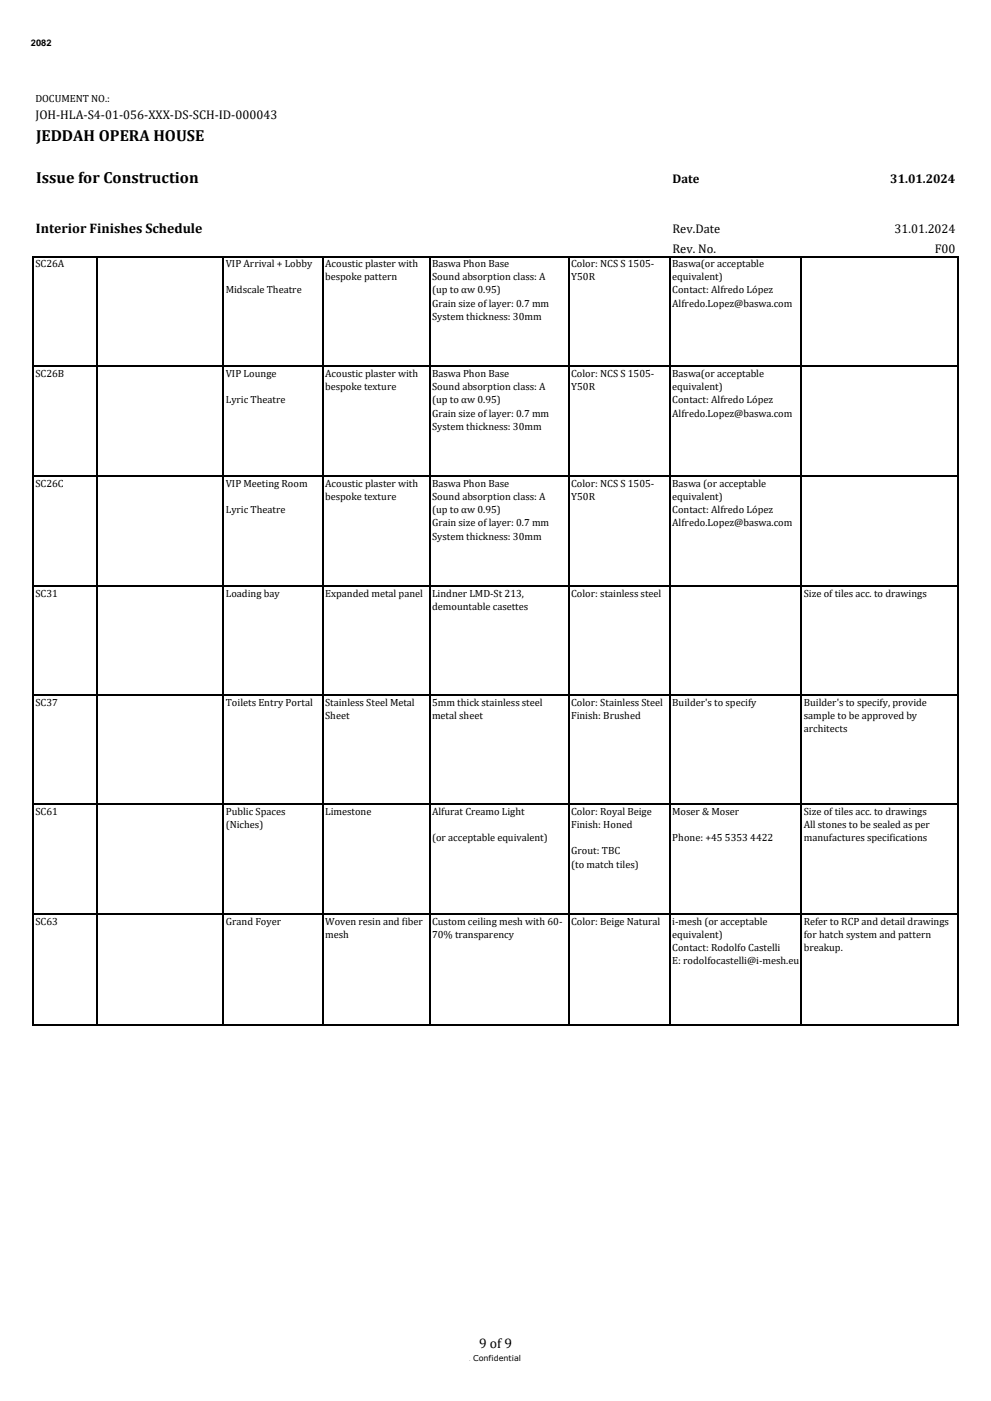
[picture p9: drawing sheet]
<svg xmlns="http://www.w3.org/2000/svg" width="210mm" height="297mm" viewBox="0 0 210 297" stroke-linecap="round" stroke-linejoin="round" font-family="sans-serif">
<defs><g id="words">
<g font-size="3.4">
<text x="7.7" y="29.9">JEDDAH OPERA HOUSE</text>
<text x="7.7" y="38.9">Issue for Construction</text>
</g>
<g font-size="2.9">
<text x="7.6" y="49.5">Interior Finishes Schedule</text>
<text x="101.5" y="285.8">9 of 9</text>
</g>
<g font-size="2.7">
<text x="7.5" y="25.2">JOH-HLA-S4-01-056-XXX-DS-SCH-ID-000043</text>
<text x="142.5" y="38.9">Date</text>
<text x="188.6" y="38.9">31.01.2024</text>
<text x="142.5" y="49.5">Rev.Date</text>
<text x="142.5" y="53.6">Rev. No.</text>
<text x="189.5" y="49.5">31.01.2024</text>
<text x="198.1" y="53.6">F00</text>
</g>
<g font-size="2.2">
<text x="7.5" y="21.7">DOCUMENT NO.:</text>
<text x="7.5" y="56.6">SC26A</text>
<text x="47.8" y="56.6">VIP Arrival + Lobby</text>
<text x="68.9" y="56.6">Acoustic plaster with</text>
<text x="68.9" y="59.4">bespoke pattern</text>
<text x="91.5" y="56.6">Baswa Phon Base</text>
<text x="91.5" y="59.4">Sound absorption class: A</text>
<text x="121" y="56.6">Color: NCS S 1505-</text>
<text x="121" y="59.4">Y50R</text>
<text x="142.4" y="56.6">Baswa(or acceptable</text>
<text x="142.4" y="59.4">equivalent)</text>
<text x="47.8" y="62.2">Midscale Theatre</text>
<text x="91.5" y="62.2">(up to αw 0.95)</text>
<text x="91.5" y="65">Grain size of layer: 0.7 mm</text>
<text x="142.4" y="62.2">Contact: Alfredo López</text>
<text x="142.4" y="65">Alfredo.Lopez@baswa.com</text>
<text x="91.5" y="67.8">System thickness: 30mm</text>
<text x="7.5" y="79.9">SC26B</text>
<text x="47.8" y="79.9">VIP Lounge</text>
<text x="68.9" y="79.9">Acoustic plaster with</text>
<text x="68.9" y="82.7">bespoke texture</text>
<text x="91.5" y="79.9">Baswa Phon Base</text>
<text x="91.5" y="82.7">Sound absorption class: A</text>
<text x="121" y="79.9">Color: NCS S 1505-</text>
<text x="121" y="82.7">Y50R</text>
<text x="142.4" y="79.9">Baswa(or acceptable</text>
<text x="142.4" y="82.7">equivalent)</text>
<text x="47.8" y="85.5">Lyric Theatre</text>
<text x="91.5" y="85.5">(up to αw 0.95)</text>
<text x="91.5" y="88.3">Grain size of layer: 0.7 mm</text>
<text x="142.4" y="85.5">Contact: Alfredo López</text>
<text x="142.4" y="88.3">Alfredo.Lopez@baswa.com</text>
<text x="91.5" y="91.1">System thickness: 30mm</text>
<text x="7.5" y="103.2">SC26C</text>
<text x="47.8" y="103.2">VIP Meeting Room</text>
<text x="68.9" y="103.2">Acoustic plaster with</text>
<text x="68.9" y="106">bespoke texture</text>
<text x="91.5" y="103.2">Baswa Phon Base</text>
<text x="91.5" y="106">Sound absorption class: A</text>
<text x="121" y="103.2">Color: NCS S 1505-</text>
<text x="121" y="106">Y50R</text>
<text x="142.4" y="103.2">Baswa (or acceptable</text>
<text x="142.4" y="106">equivalent)</text>
<text x="47.8" y="108.8">Lyric Theatre</text>
<text x="91.5" y="108.8">(up to αw 0.95)</text>
<text x="91.5" y="111.6">Grain size of layer: 0.7 mm</text>
<text x="142.4" y="108.8">Contact: Alfredo López</text>
<text x="142.4" y="111.6">Alfredo.Lopez@baswa.com</text>
<text x="91.5" y="114.4">System thickness: 30mm</text>
<text x="7.5" y="126.5">SC31</text>
<text x="47.8" y="126.5">Loading bay</text>
<text x="68.9" y="126.5">Expanded metal panel</text>
<text x="91.5" y="126.5">Lindner LMD-St 213,</text>
<text x="91.5" y="129.3">demountable casettes</text>
<text x="121" y="126.5">Color: stainless steel</text>
<text x="170.3" y="126.5">Size of tiles acc. to drawings</text>
<text x="7.5" y="149.6">SC37</text>
<text x="47.8" y="149.6">Toilets Entry Portal</text>
<text x="68.9" y="149.6">Stainless Steel Metal</text>
<text x="91.5" y="149.6">5mm thick stainless steel</text>
<text x="121" y="149.6">Color: Stainless Steel</text>
<text x="142.4" y="149.6">Builder's to specify</text>
<text x="170.3" y="149.6">Builder's to specify, provide</text>
<text x="68.9" y="152.4">Sheet</text>
<text x="91.5" y="152.4">metal sheet</text>
<text x="121" y="152.4">Finish: Brushed</text>
<text x="170.3" y="152.4">sample to be approved by</text>
<text x="170.3" y="155.2">architects</text>
<text x="7.5" y="172.7">SC61</text>
<text x="47.8" y="172.7">Public Spaces</text>
<text x="68.9" y="172.7">Limestone</text>
<text x="91.5" y="172.7">Alfurat Creamo Light</text>
<text x="121" y="172.7">Color: Royal Beige</text>
<text x="142.4" y="172.7">Moser &amp; Moser</text>
<text x="170.3" y="172.7">Size of tiles acc. to drawings</text>
<text x="47.8" y="175.5">(Niches)</text>
<text x="91.5" y="178.3">(or acceptable equivalent)</text>
<text x="121" y="175.5">Finish: Honed</text>
<text x="142.4" y="178.3">Phone: +45 5353 4422</text>
<text x="170.3" y="175.5">All stones to be sealed as per</text>
<text x="170.3" y="178.3">manufactures specifications</text>
<text x="121" y="181.1">Grout: TBC</text>
<text x="121" y="183.9">(to match tiles)</text>
<text x="7.5" y="196">SC63</text>
<text x="47.8" y="196">Grand Foyer</text>
<text x="68.9" y="196">Woven resin and fiber</text>
<text x="91.5" y="196">Custom ceiling mesh with 60-</text>
<text x="121" y="196">Color: Beige Natural</text>
<text x="142.4" y="196">i-mesh (or acceptable</text>
<text x="170.3" y="196">Refer to RCP and detail drawings</text>
<text x="68.9" y="198.8">mesh</text>
<text x="91.5" y="198.8">70% transparency</text>
<text x="142.4" y="198.8">equivalent)</text>
<text x="142.4" y="201.6">Contact: Rodolfo Castelli</text>
<text x="170.3" y="198.8">for hatch system and pattern</text>
<text x="170.3" y="201.6">breakup.</text>
<text x="142.4" y="204.4">E: rodolfocastelli@i-mesh.eu</text>
</g>
<text font-size="1.9" x="6.6" y="9.8">2082</text>
<text font-size="1.7" x="100.3" y="288.4">Confidential</text>
<text font-size=".3" x="99.5" y="288.4">#</text>
</g></defs>
<g fill="none" stroke="#000" stroke-width=".25">
<path d="M7 54.2v163.1M7.1 54.4h196.1M20.5 54.5v162.8M47.3 54.5v162.8M68.4 54.5v162.8M91 54.5v162.8M120.5 54.5v162.8M141.9 54.5v162.8M169.8 54.5v162.8M203 54.5v162.8M7.1 77.7h196.1M7.1 100.9h196.1"/>
<path d="M7.1 124.2h196.1M7.1 147.3h196.1M7.1 170.5h196.1M7.1 193.8h196.1M7.1 217.2h196.1"/>
</g>
<use href="#words"/>
</svg>
